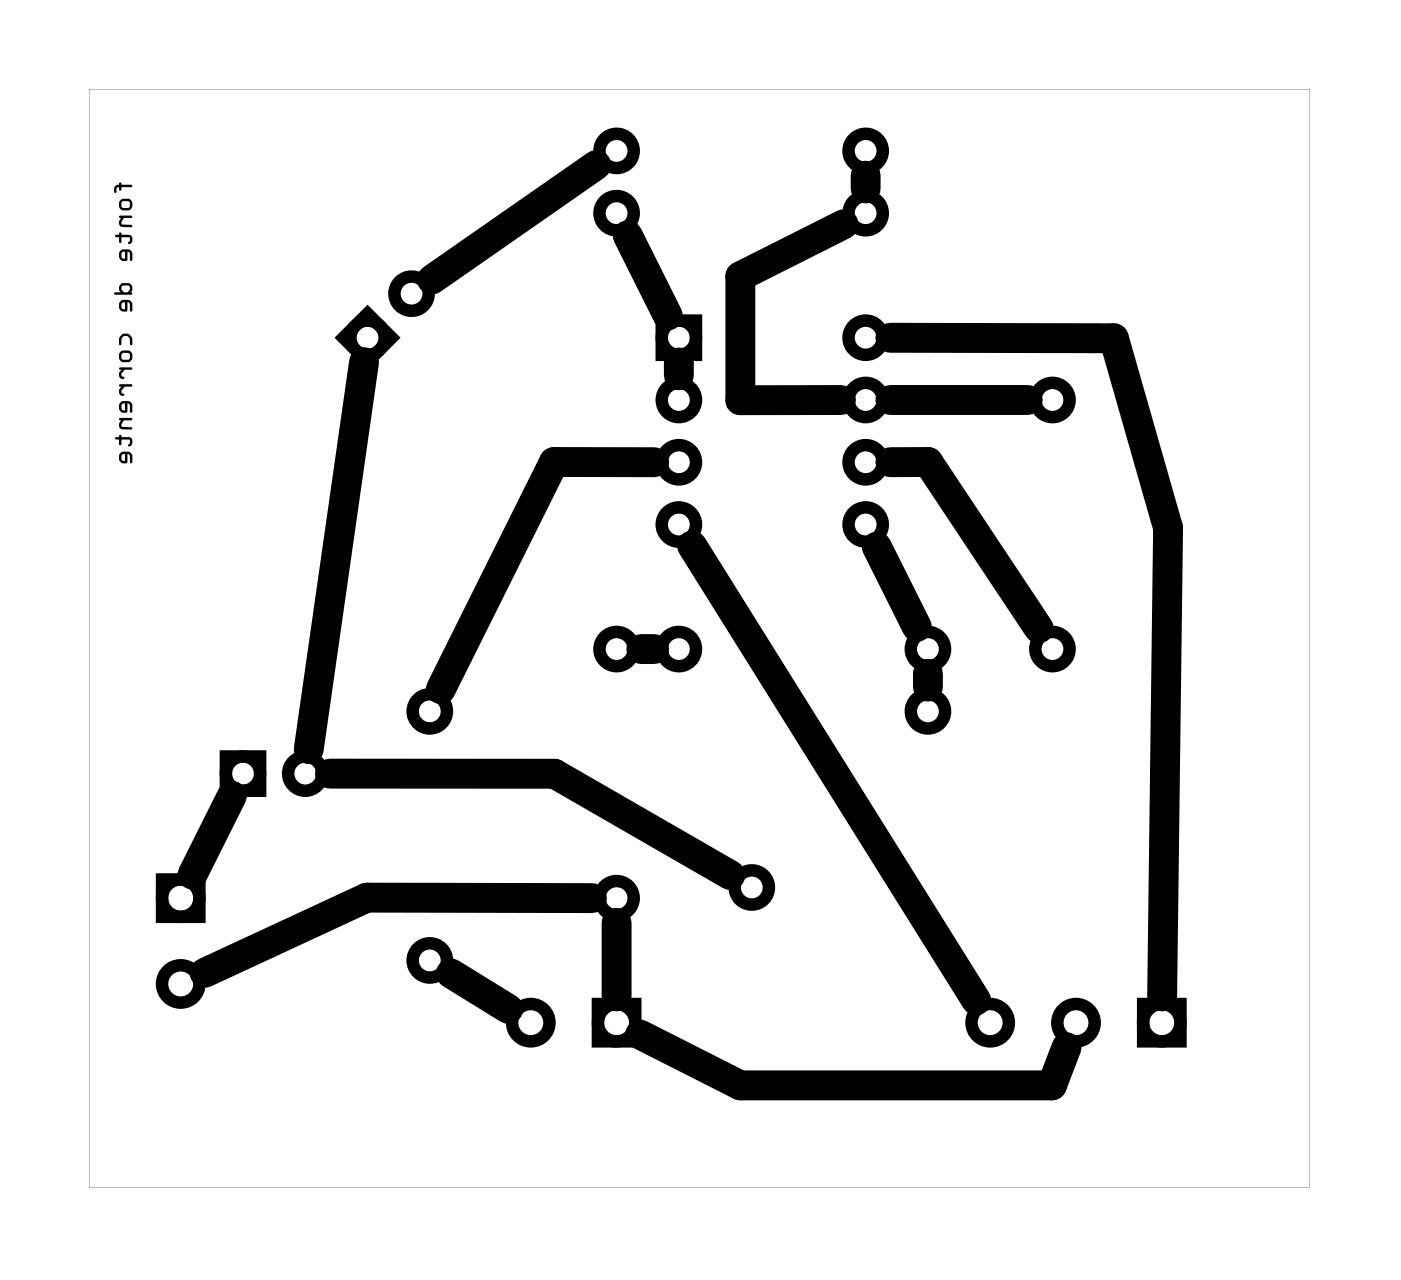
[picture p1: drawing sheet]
<svg xmlns="http://www.w3.org/2000/svg" width="57mm" height="52mm" viewBox="0 0 57 52" stroke-linecap="round" stroke-linejoin="round" font-family="sans-serif">
<g fill="#000">
<path d="M3.6 3.6h49.8v44.8h-49.8zM3.6 3.6v44.8h49.8v-44.8z"/>
<path d="M4.7 7.6v.3l.1-.3 .1 .2 .1-.2h.4l-.4-.1-.1-.1zM4.7 7.6l.2-.2 .1 .1 .4 .1h-.4l-.1 .2-.1-.2-.1 .3zM4.9 8.4a.27 .27 0 0 0 .5 0 .27 .27 0 0 0-.5 0zM4.9 8.4a.27 .27 0 0 1 .5 0 .27 .27 0 0 1-.5 0zM5 8.2h.3v.2l-.3 .1zM5 8.2v.3l.3-.1v-.2zM4.9 8.8v.1v.3l.5 .1v-.1l-.4-.1 .1-.2h.3v-.1zM4.9 8.8h.5l-.3 .1-.1 .1v.2h.4v.1h-.4a.21 .21 0 0 1-.1-.2 .21 .21 0 0 1 0-.2zM4.7 9.6v.1h.2v.2l.1-.2h.3v.3a.2 .2 0 0 0 .1-.2 .2 .2 0 0 0-.1-.2h-.3l-.1-.1zM4.7 9.6h.2v-.1l.1 .1h.3a.19 .19 0 0 1 .1 .2 .19 .19 0 0 1-.2 .2l.1-.3h-.3l-.1 .2v-.2h-.2zM4.9 10.2v.1v.3h.3v-.3l.1 .3h.1l-.1-.4zM4.9 10.2h.4l.1 .4h-.1l-.1-.3v.3h-.3v-.3zM5 10.3h.1v.3l-.1-.1zM5 10.3v.2h.1v-.2zM4.9 11.6v.1v.2h-.2v.1h.7l-.1-.4zM4.9 11.6h.4l.1 .4h-.7v-.1h.2v-.2zM5 11.7l.2-.1 .1 .2-.1 .1h-.1l-.1-.1zM5 11.7v.1l.1 .1h.1l.1-.1-.1-.2zM4.9 12.3v.1v.3h.3v-.4l.1 .4h.1l-.1-.4zM4.9 12.3h.4l.1 .4h-.1l-.1-.4v.4h-.3v-.3zM5 12.3h.1v.3h-.1zM5 12.3v.3h.1v-.3zM5 13.7l-.1 .1v.3l.1-.3 .1-.1h.1l.1 .4h.1v-.3l-.1-.1zM5 13.7h.3l.1 .1v.3h-.1v-.3l-.1-.1h-.2v.4h-.1v-.3zM4.9 14.6a.27 .27 0 0 0 .5 0 .27 .27 0 0 0-.5 0zM4.9 14.5a.27 .27 0 0 1 .5 0 .27 .27 0 0 1-.5 0zM5 14.4h.3v.2l-.3 .1zM5 14.4v.3l.3-.1v-.2zM4.9 15l.1 .1-.1 .1a.17 .17 0 0 0 0 .2 .17 .17 0 0 0 .1 .1v-.3l.1-.1 .3-.1zM4.9 15h.5l-.3 .1-.1 .1v.3a.17 .17 0 0 1-.1-.1 .17 .17 0 0 1 0-.2l.1-.1zM4.9 15.7l.1 .1-.1 .1a.17 .17 0 0 0 0 .2 .17 .17 0 0 0 .1 0v-.2l.1-.1 .3-.1zM4.9 15.7h.5l-.3 .1-.1 .1v.2a.17 .17 0 0 1-.1 0 .17 .17 0 0 1 0-.2l.1-.1zM4.9 16.4v.1v.3h.3v-.3l.1 .3h.1l-.1-.4zM4.9 16.4h.4l.1 .4h-.1l-.1-.3v.3h-.3v-.3zM5 16.5h.1v.2h-.1zM5 16.5v.2h.1v-.2zM4.9 17.1v.4h.5v-.1h-.4l.1-.3h.3zM4.9 17.1h.5h-.3l-.1 .2v.1h.4v.1h-.4a.21 .21 0 0 1-.1-.2 .21 .21 0 0 1 0-.2zM4.7 17.8v.1h.2v.3l.1-.3h.3v.3a.2 .2 0 0 0 .1-.2 .2 .2 0 0 0-.1-.2h-.3l-.1-.1zM4.7 17.8h.2v-.1l.1 .1h.3a.18 .18 0 0 1 .1 .2 .18 .18 0 0 1-.2 .2l.1-.3h-.3l-.1 .3v-.3h-.2zM4.9 18.5v.1v.2l.3 .1v-.4l.1 .4h.1l-.1-.4zM4.9 18.5h.4l.1 .4h-.1l-.1-.4v.4l-.3-.1v-.2zM5 18.5h.1v.3l-.1-.1zM5 18.5v.2l.1 .1v-.3z"/>
<path d="M4.7 7.6v.3l.1-.3 .1 .2 .1-.2h.4l-.4-.1-.1-.1zM4.9 8.4a.27 .27 0 0 0 .5 0 .27 .27 0 0 0-.5 0zM5 8.2h.3v.2l-.3 .1zM4.9 8.8v.1a.21 .21 0 0 0 0 .2 .21 .21 0 0 0 .1 .2h.4v-.1h-.4v-.2l.1-.1 .3-.1zM4.7 9.6v.1h.2v.2l.1-.2h.3v.3a.19 .19 0 0 0 .1-.2 .19 .19 0 0 0-.1-.2h-.3l-.1-.1zM4.9 10.2v.1v.3h.3v-.3l.1 .3h.1l-.1-.4zM5 10.3h.1v.2h-.1zM4.9 11.6v.1v.2h-.2v.1h.7l-.1-.4zM5 11.7l.2-.1 .1 .2-.1 .1h-.1l-.1-.1zM4.9 12.3v.1v.3h.3v-.4l.1 .4h.1l-.1-.4zM5 12.3h.1v.3h-.1zM5 13.7l-.1 .1v.3l.1-.4 .3 .1v.3l.1-.3a.27 .27 0 0 0-.4-.1zM4.9 14.5a.27 .27 0 0 0 .5 0 .27 .27 0 0 0-.5 0zM5 14.4h.3v.2l-.3 .1zM4.9 15l.1 .1-.1 .1a.17 .17 0 0 0 0 .2 .17 .17 0 0 0 .1 .1v-.3l.1-.1 .3-.1zM4.9 15.7l.1 .1-.1 .1a.17 .17 0 0 0 0 .2 .17 .17 0 0 0 .1 0v-.2l.1-.1 .3-.1zM4.9 16.4v.1v.3h.3v-.3l.1 .3h.1l-.1-.4zM5 16.5h.1v.2h-.1zM4.9 17.1a.21 .21 0 0 0 0 .2 .21 .21 0 0 0 .1 .2h.4v-.1h-.4v-.1l.1-.2h.3zM4.7 17.8v.1h.2v.3l.1-.3h.3v.3a.19 .19 0 0 0 .1-.2 .19 .19 0 0 0-.1-.2h-.3l-.1-.1zM4.9 18.5v.1v.2l.3 .1v-.4l.1 .4h.1l-.1-.4zM5 18.5h.1v.3l-.1-.1z"/>
</g>
<g fill="none" stroke="#000" stroke-width=".51">
<path d="M14 13.8l1-1 1 1-1 1zM27 13.1h1.4v1.4h-1.4zM6.6 35.9h1.5v1.5h-1.5zM9.2 30.9h1.4v1.4h-1.4zM24.4 41h1.5v1.5h-1.5zM46.6 41h1.6v1.5h-1.6z"/>
<circle cx="15" cy="13.8" r=".7"/>
<circle cx="16.8" cy="12" r=".7"/>
<circle cx="25.2" cy="6.2" r=".7"/>
<circle cx="25.2" cy="8.7" r=".7"/>
<circle cx="27.7" cy="18.9" r=".7"/>
<circle cx="27.7" cy="16.3" r=".7"/>
<circle cx="27.7" cy="13.8" r=".7"/>
<circle cx="35.3" cy="18.9" r=".7"/>
<circle cx="35.3" cy="16.3" r=".7"/>
<circle cx="35.3" cy="13.8" r=".7"/>
<circle cx="35.3" cy="8.7" r=".7"/>
<circle cx="35.3" cy="6.2" r=".7"/>
<circle cx="42.9" cy="16.3" r=".7"/>
<circle cx="7.4" cy="36.6" r=".76"/>
<circle cx="9.9" cy="31.6" r=".7"/>
<circle cx="12.5" cy="31.6" r=".7"/>
<circle cx="17.5" cy="29" r=".7"/>
<circle cx="17.5" cy="39.2" r=".7"/>
<circle cx="25.2" cy="26.5" r=".7"/>
<circle cx="25.2" cy="36.6" r=".7"/>
<circle cx="27.7" cy="21.4" r=".7"/>
<circle cx="27.7" cy="26.5" r=".7"/>
<circle cx="30.7" cy="36.2" r=".7"/>
<circle cx="35.3" cy="21.4" r=".7"/>
<circle cx="37.9" cy="29" r=".7"/>
<circle cx="37.9" cy="26.5" r=".7"/>
<circle cx="42.9" cy="26.5" r=".7"/>
<circle cx="7.4" cy="40.1" r=".76"/>
<circle cx="21.7" cy="41.7" r=".76"/>
<circle cx="25.2" cy="41.7" r=".76"/>
<circle cx="40.4" cy="41.7" r=".76"/>
<circle cx="43.9" cy="41.7" r=".76"/>
<circle cx="47.4" cy="41.7" r=".76"/>
</g>
<g fill="none" stroke="#000" stroke-width="1.2">
<path d="M14.8 14.8l-2.2 15.8M24.3 6.7l-6.7 4.7M25.6 9.6l1.6 3.3M26.7 18.9l-4.1-.1-4.6 9.3M27.7 14.8v.5M34.4 9.1l-4.2 2.2v5h4.1M35.3 7.2v.5M36.3 18.9l1.6-.1 4.5 6.8M36.3 13.8h9.1l2.2 7.7-.2 19.1M36.3 16.3h5.6M9.5 32.5l-1.6 3.2M13.5 31.6h9.1l7.2 4.1"/>
<path d="M18.4 39.7l2.3 1.5M24.1 36.6h-9.1l-6.7 3.1M25.2 37.6v3M26.2 26.5h.5M28.2 22.3l11.6 18.5M35.8 22.3l1.6 3.3M37.9 27.5v.5M26.1 42.2l4.1 2.1h12.7l.6-1.6"/>
</g>
</svg>
